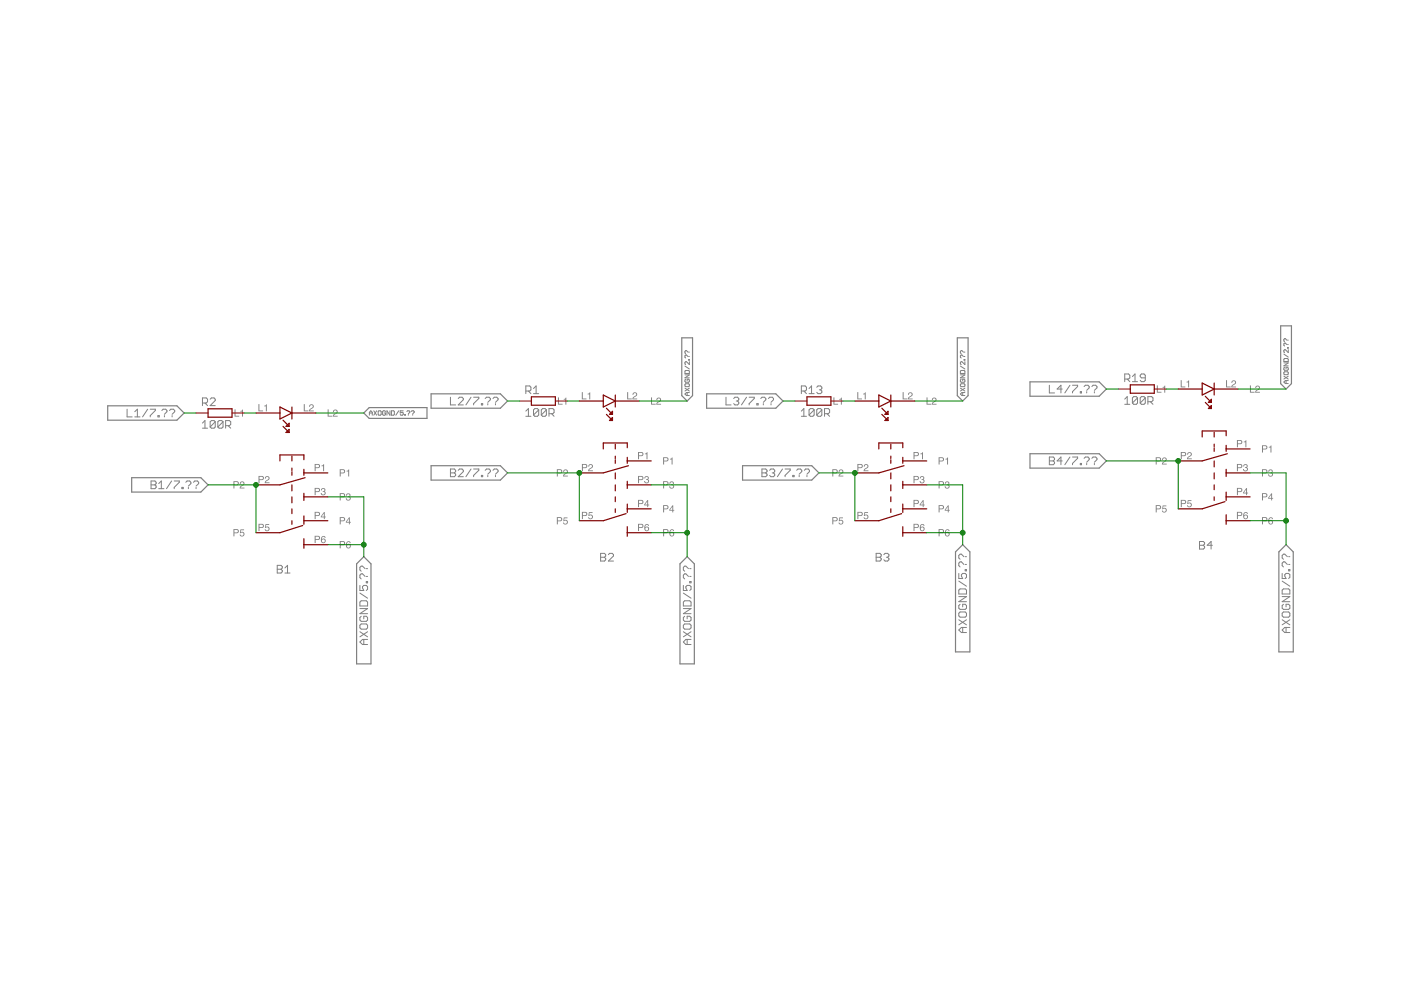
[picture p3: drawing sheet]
<svg xmlns="http://www.w3.org/2000/svg" width="297mm" height="210mm" viewBox="0 0 297 210" stroke-linecap="round" stroke-linejoin="round" font-family="sans-serif">
<g fill="none" stroke="#808080" stroke-width=".21">
<path d="M42.9 89.7l.6-.5v1.6M42.9 90.8h1.1M45.6 89.4v1.1l-.2 .3h-.6l-.2-.3M45.6 89.4l-.2-.2h-.6l-.2 .2v1.1M45.6 89.4l-1 1.1M47.3 89.4v1.1l-.3 .3h-.5l-.3-.3M47.3 89.4l-.3-.2h-.5l-.3 .2v1.1M47.3 89.4l-1.1 1.1M47.8 90.3h.8l.3-.3v-.6l-.3-.2h-.8v1.6M48.4 90.3l.5 .5M111.5 88.3h1.1M111.5 87.2l.5-.6v1.7"/>
<path d="M114.2 86.9v1.1l-.3 .3h-.5l-.3-.3M114.2 86.9l-.3-.3h-.5l-.3 .3v1.1M114.2 86.9l-1.1 1.1M115.8 86.9v1.1l-.2 .3h-.6l-.2-.3M115.8 86.9l-.2-.3h-.6l-.2 .3v1.1M115.8 86.9l-1 1.1M116.4 87.7h.8l.3-.3v-.5l-.3-.3h-.8v1.7M116.9 87.7l.6 .6M169.9 87.2l.5-.6v1.7M169.9 88.3h1.1M172.6 86.9v1.1l-.3 .3h-.5l-.3-.3M172.6 86.9l-.3-.3h-.5l-.3 .3v1.1"/>
<path d="M172.6 86.9l-1.1 1.1M174.2 86.9v1.1l-.2 .3h-.6l-.2-.3M174.2 86.9l-.2-.3h-.6l-.2 .3v1.1M174.2 86.9l-1 1.1M174.8 87.7h.8l.3-.3v-.5l-.3-.3h-.8v1.7M175.3 87.7l.6 .6M238.5 84.6l.5-.5v1.6M238.5 85.7h1M241.2 84.4v1l-.3 .3h-.5l-.3-.3M241.2 84.4l-.3-.3h-.5l-.3 .3v1M241.2 84.4l-1.1 1M242.8 84.4v1l-.3 .3h-.5l-.3-.3"/>
<path d="M242.8 84.4l-.3-.3h-.5l-.3 .3v1M242.8 84.4l-1.1 1M243.4 85.2h.8l.3-.3v-.5l-.3-.3h-.8v1.6M243.9 85.2l.6 .5"/>
</g>
<g fill="#808080">
<path d="M49.7 86.8h.2v1.4h.8v.1h-1zM51 87.1l.5-.3v1.5h-.2v-1h-.3z" fill-rule="evenodd"/>
<path d="M54.8 85.7h.2v1.3h.8v.2h-1zM56 86l.6-.3v1.5h-.2v-1h-.4z" fill-rule="evenodd"/>
<path d="M69.5 86.8h.2v1.3h.8v.2h-1zM70.8 86.9a.52 .52 0 0 1 .8 .3 .52 .52 0 0 1-.5 .6l-.3 .4h.8v.1h-1l.1-.4a.59 .59 0 0 0 .6-.8l-.4-.1-.1 .4h-.2z" fill-rule="evenodd"/>
<path d="M64.4 85.7h.2v1.3h.8v.2h-1zM65.7 85.8a.52 .52 0 0 1 .8 .3 .52 .52 0 0 1-.5 .6l-.3 .3h.8v.2h-1l.2-.5a.59 .59 0 0 0 .5-.7l-.3-.1-.2 .4h-.2z" fill-rule="evenodd"/>
<path d="M49.5 102h.7a.44 .44 0 0 1 .4 .5 .44 .44 0 0 1-.4 .4h-.5v.7h-.2zM49.7 102.2v.5h.4a.27 .27 0 0 0 .3-.2 .27 .27 0 0 0-.3-.3zM51 102.2a.52 .52 0 0 1 .8 .2 .52 .52 0 0 1-.5 .7l-.3 .3h.8v.2h-1l.2-.5a.59 .59 0 0 0 .6-.8h-.4l-.2 .3h-.2z" fill-rule="evenodd"/>
<path d="M54.8 100.9h.7a.44 .44 0 0 1 .5 .5 .44 .44 0 0 1-.5 .4h-.5v.6h-.2zM55 101.1v.5h.4a.27 .27 0 0 0 .3-.2 .27 .27 0 0 0-.3-.3zM56.3 101a.52 .52 0 0 1 .8 .3 .52 .52 0 0 1-.5 .7l-.3 .3h.8v.1h-1l.2-.4a.59 .59 0 0 0 .6-.8h-.4l-.2 .3h-.1z" fill-rule="evenodd"/>
<path d="M72 104.6h.7a.44 .44 0 0 1 .5 .4 .44 .44 0 0 1-.5 .5h-.5v.6h-.2zM72.2 104.7v.6h.4a.27 .27 0 0 0 .4-.3 .27 .27 0 0 0-.4-.3zM73.5 104.7a.43 .43 0 0 1 .7 0 .43 .43 0 0 1-.1 .6 .5 .5 0 0 1-.1 .9 .5 .5 0 0 1-.7-.6h.2a.32 .32 0 0 0 .5 .4 .3 .3 0 0 0 0-.6h-.3l.1-.2a.25 .25 0 0 0 .3-.1 .25 .25 0 0 0-.2-.3l-.5 .3z" fill-rule="evenodd"/>
<path d="M66.7 103.4h.7a.44 .44 0 0 1 .5 .5 .44 .44 0 0 1-.5 .4h-.5v.7h-.2zM66.9 103.6v.6h.4a.27 .27 0 0 0 .3-.3 .27 .27 0 0 0-.3-.3zM68.2 103.6a.43 .43 0 0 1 .7-.1 .43 .43 0 0 1-.1 .7 .5 .5 0 0 1-.1 .9 .5 .5 0 0 1-.7-.6h.2a.3 .3 0 0 0 .4 .3 .3 .3 0 0 0 0-.5h-.2l.1-.2a.25 .25 0 0 0 .3-.2 .25 .25 0 0 0-.3-.2l-.5 .3z" fill-rule="evenodd"/>
<path d="M49.5 112.2h.7a.44 .44 0 0 1 .4 .4 .44 .44 0 0 1-.4 .5h-.5v.6h-.2zM49.7 112.4v.5h.4a.27 .27 0 0 0 .3-.3 .27 .27 0 0 0-.3-.2zM51 112.2h.8v.2h-.7v.4a.52 .52 0 0 1 .7 .3 .52 .52 0 0 1-.4 .7 .52 .52 0 0 1-.6-.5h.2a.33 .33 0 0 0 .5 .2 .33 .33 0 0 0 0-.5 .33 .33 0 0 0-.5 .1h-.1z" fill-rule="evenodd"/>
<path d="M54.8 111.1h.7a.44 .44 0 0 1 .5 .4 .44 .44 0 0 1-.5 .4h-.5v.7h-.2zM55 111.2v.6h.4a.27 .27 0 0 0 .3-.3 .27 .27 0 0 0-.3-.3zM56.3 111.1h.8v.2h-.7v.4a.52 .52 0 0 1 .7 .3 .52 .52 0 0 1-.3 .7 .52 .52 0 0 1-.7-.5h.2a.33 .33 0 0 0 .5 .2 .33 .33 0 0 0 0-.5 .33 .33 0 0 0-.5 0h-.1z" fill-rule="evenodd"/>
<path d="M72 114.7h.7a.44 .44 0 0 1 .5 .5 .44 .44 0 0 1-.5 .4h-.5v.7h-.2zM72.2 114.9v.5h.4a.27 .27 0 0 0 .4-.2 .27 .27 0 0 0-.4-.3zM73.5 114.9l.6-.1 .2 .3-.5-.1-.3 .5a.51 .51 0 0 1 .8 .1 .51 .51 0 0 1-.3 .8 .51 .51 0 0 1-.6-.6zM73.6 115.8a.32 .32 0 0 0 .6 0 .32 .32 0 0 0-.6 0z" fill-rule="evenodd"/>
<path d="M66.7 113.6h.7a.44 .44 0 0 1 .5 .4 .44 .44 0 0 1-.5 .5h-.5v.6h-.2zM66.9 113.8v.5h.4a.27 .27 0 0 0 .3-.3 .27 .27 0 0 0-.3-.2zM68.2 113.8l.6-.1 .2 .3-.6-.2-.2 .6a.51 .51 0 0 1 .8 .1 .51 .51 0 0 1-.4 .8 .51 .51 0 0 1-.5-.6zM68.3 114.7a.32 .32 0 0 0 .6 0 .32 .32 0 0 0-.6 0z" fill-rule="evenodd"/>
</g>
<path d="M58.8 119.9h.8l.3 .2v.3l-.3 .3 .3 .3v.2l-.3 .3h-.8zM58.8 120.7h.8M60.4 121.5h1.1M60.4 120.4l.6-.5v1.6" fill="none" stroke="#808080" stroke-width=".21"/>
<g fill="#808080">
<path d="M72 109.6h.7a.44 .44 0 0 1 .5 .5 .44 .44 0 0 1-.5 .4h-.5v.7h-.2zM72.2 109.8v.6h.4a.27 .27 0 0 0 .4-.3 .27 .27 0 0 0-.4-.3zM74 110l-.5 .6h.5zM74 109.7h.2v.9h.2v.2h-.2v.4h-.2v-.4h-.7z" fill-rule="evenodd"/>
<path d="M66.7 108.5h.7a.44 .44 0 0 1 .5 .5 .44 .44 0 0 1-.5 .4h-.5v.7h-.2zM66.9 108.7v.5h.4a.27 .27 0 0 0 .3-.2 .27 .27 0 0 0-.3-.3zM68.7 108.9l-.5 .6h.5zM68.7 108.6h.2v.9h.2v.2h-.2v.4h-.2v-.4h-.7z" fill-rule="evenodd"/>
<path d="M72 99.5h.7a.44 .44 0 0 1 .5 .4 .44 .44 0 0 1-.5 .5h-.5v.6h-.2zM72.2 99.7v.5h.4a.27 .27 0 0 0 .4-.3 .27 .27 0 0 0-.4-.2zM73.5 99.8l.5-.3v1.5h-.2v-1h-.3z" fill-rule="evenodd"/>
<path d="M66.7 98.4h.7a.44 .44 0 0 1 .5 .4 .44 .44 0 0 1-.5 .5h-.5v.6h-.2zM66.9 98.6v.5h.4a.27 .27 0 0 0 .3-.3 .27 .27 0 0 0-.3-.2zM68.2 98.7l.5-.3v1.5h-.2v-1.1h-.3z" fill-rule="evenodd"/>
<path d="M118.3 84.3h.2v1.3h.8v.2h-1zM119.5 84.6l.6-.3v1.5h-.2v-1.1h-.4z" fill-rule="evenodd"/>
<path d="M123.4 83.1h.2v1.4h.7v.2h-.9zM124.6 83.5l.5-.3v1.5h-.2v-1.1h-.3z" fill-rule="evenodd"/>
<path d="M138 84.3h.2v1.3h.8v.2h-1zM139.3 84.4a.52 .52 0 0 1 .9 .2 .52 .52 0 0 1-.6 .7l-.3 .3h.9v.2h-1.1l.2-.5a.59 .59 0 0 0 .6-.8h-.4l-.1 .3h-.2z" fill-rule="evenodd"/>
<path d="M133 83.1h.2v1.4h.8v.2h-1zM134.3 83.3a.52 .52 0 0 1 .8 .2 .52 .52 0 0 1-.5 .7l-.3 .3h.8v.2h-1l.1-.5a.59 .59 0 0 0 .6-.8h-.4l-.1 .3h-.2z" fill-rule="evenodd"/>
<path d="M118.1 99.5h.6a.44 .44 0 0 1 .5 .4 .44 .44 0 0 1-.5 .5h-.4v.6h-.2zM118.3 99.7v.5h.4a.27 .27 0 0 0 .3-.3 .27 .27 0 0 0-.3-.2zM119.6 99.6a.52 .52 0 0 1 .8 .3 .52 .52 0 0 1-.5 .6l-.3 .3h.8v.2h-1l.2-.4a.59 .59 0 0 0 .5-.8l-.4-.1-.1 .4h-.2z" fill-rule="evenodd"/>
<path d="M123.4 98.4h.7a.44 .44 0 0 1 .4 .4 .44 .44 0 0 1-.4 .5h-.5v.6h-.2zM123.6 98.6v.5h.4a.27 .27 0 0 0 .3-.3 .27 .27 0 0 0-.3-.2zM124.9 98.5a.52 .52 0 0 1 .8 .2 .52 .52 0 0 1-.5 .7l-.3 .3h.8v.2h-1l.2-.5a.59 .59 0 0 0 .5-.7l-.3-.1-.2 .3h-.2z" fill-rule="evenodd"/>
<path d="M140.6 102h.7a.44 .44 0 0 1 .4 .5 .44 .44 0 0 1-.4 .4h-.5v.7h-.2zM140.8 102.2v.5h.4a.27 .27 0 0 0 .3-.2 .27 .27 0 0 0-.3-.3zM142.1 102.2a.43 .43 0 0 1 .6-.1 .43 .43 0 0 1 0 .7 .5 .5 0 0 1-.1 .8 .5 .5 0 0 1-.7-.5h.2a.3 .3 0 0 0 .4 .3 .3 .3 0 0 0 0-.5h-.2v-.2a.25 .25 0 0 0 .4-.2 .25 .25 0 0 0-.3-.3l-.5 .4z" fill-rule="evenodd"/>
<path d="M135.3 100.9h.7a.44 .44 0 0 1 .4 .5 .44 .44 0 0 1-.4 .4h-.5v.6h-.2zM135.5 101.1v.5h.4a.27 .27 0 0 0 .3-.2 .27 .27 0 0 0-.3-.3zM136.8 101a.43 .43 0 0 1 .6 0 .43 .43 0 0 1 0 .7 .5 .5 0 0 1-.1 .8 .5 .5 0 0 1-.7-.5h.2a.3 .3 0 0 0 .4 .3 .3 .3 0 0 0 0-.5h-.2v-.2a.25 .25 0 0 0 .4-.2 .25 .25 0 0 0-.3-.3l-.5 .3z" fill-rule="evenodd"/>
<path d="M118.1 109.6h.6a.44 .44 0 0 1 .5 .5 .44 .44 0 0 1-.5 .4h-.4v.7h-.2zM118.3 109.8v.6h.4a.27 .27 0 0 0 .3-.3 .27 .27 0 0 0-.3-.3zM119.5 109.7h.8v.2h-.6l-.1 .4a.52 .52 0 0 1 .8 .2 .52 .52 0 0 1-.4 .7 .52 .52 0 0 1-.6-.4h.2a.33 .33 0 0 0 .5 .2 .33 .33 0 0 0 0-.6 .33 .33 0 0 0-.5 .1h-.2z" fill-rule="evenodd"/>
<path d="M123.4 108.5h.7a.44 .44 0 0 1 .4 .5 .44 .44 0 0 1-.4 .4h-.5v.7h-.2zM123.6 108.7v.5h.4a.27 .27 0 0 0 .3-.2 .27 .27 0 0 0-.3-.3zM124.9 108.6h.7v.2h-.6l-.1 .4a.52 .52 0 0 1 .8 .2 .52 .52 0 0 1-.4 .7 .52 .52 0 0 1-.6-.4h.2a.33 .33 0 0 0 .5 .1 .33 .33 0 0 0 0-.5 .33 .33 0 0 0-.5 .1h-.2z" fill-rule="evenodd"/>
<path d="M140.6 112.2h.7a.44 .44 0 0 1 .4 .4 .44 .44 0 0 1-.4 .5h-.5v.6h-.2zM140.8 112.4v.5h.4a.27 .27 0 0 0 .3-.3 .27 .27 0 0 0-.3-.2zM142.1 112.4l.6-.2 .2 .4-.6-.2-.2 .5a.51 .51 0 0 1 .8 .2 .51 .51 0 0 1-.4 .7 .51 .51 0 0 1-.6-.5zM142.1 113.2a.35 .35 0 0 0 .7 0 .35 .35 0 0 0-.7 0z" fill-rule="evenodd"/>
<path d="M135.3 111.1h.7a.44 .44 0 0 1 .4 .4 .44 .44 0 0 1-.4 .4h-.5v.7h-.2zM135.5 111.2v.6h.4a.27 .27 0 0 0 .3-.3 .27 .27 0 0 0-.3-.3zM136.8 111.3l.6-.2 .2 .4-.6-.2-.2 .5a.51 .51 0 0 1 .8 .2 .51 .51 0 0 1-.4 .7 .51 .51 0 0 1-.6-.5zM136.8 112.1a.35 .35 0 0 0 .7 0 .35 .35 0 0 0-.7 0z" fill-rule="evenodd"/>
</g>
<path d="M127.3 117.3h.9l.2 .3v.3l-.2 .3 .2 .2v.3l-.2 .3h-.9zM127.3 118.2h.9M129 117.6l.2-.3h.6l.3 .3v.3l-1.1 1.1h1.1" fill="none" stroke="#808080" stroke-width=".21"/>
<g fill="#808080">
<path d="M140.6 107.1h.7a.44 .44 0 0 1 .4 .4 .44 .44 0 0 1-.4 .5h-.5v.6h-.2zM140.8 107.3v.5h.4a.27 .27 0 0 0 .3-.3 .27 .27 0 0 0-.3-.2zM142.5 107.4l-.4 .7h.4zM142.6 107.1h.1v1h.3v.2h-.3v.3h-.2v-.3h-.6z" fill-rule="evenodd"/>
<path d="M135.3 106h.7a.44 .44 0 0 1 .4 .4 .44 .44 0 0 1-.4 .5h-.5v.6h-.2zM135.5 106.2v.5h.4a.27 .27 0 0 0 .3-.3 .27 .27 0 0 0-.3-.2zM137.2 106.3l-.5 .7h.5zM137.3 106h.1v1h.2v.2h-.2v.3h-.2v-.3h-.6z" fill-rule="evenodd"/>
<path d="M140.6 97h.7a.44 .44 0 0 1 .4 .4 .44 .44 0 0 1-.4 .4h-.5v.7h-.2zM140.8 97.1v.6h.4a.27 .27 0 0 0 .3-.3 .27 .27 0 0 0-.3-.3zM142 97.3l.6-.3v1.5h-.2v-1.1h-.4z" fill-rule="evenodd"/>
<path d="M135.3 95.8h.7a.44 .44 0 0 1 .4 .5 .44 .44 0 0 1-.4 .4h-.5v.7h-.2zM135.5 96v.5h.4a.27 .27 0 0 0 .3-.2 .27 .27 0 0 0-.3-.3zM136.7 96.2l.6-.3v1.5h-.2v-1.1h-.4z" fill-rule="evenodd"/>
<path d="M176.7 84.3h.2v1.3h.8v.2h-1zM177.9 84.6l.6-.3v1.5h-.2v-1.1h-.4z" fill-rule="evenodd"/>
<path d="M181.8 83.1h.2v1.4h.7v.2h-.9zM183 83.5l.5-.3v1.5h-.2v-1.1h-.3z" fill-rule="evenodd"/>
<path d="M196.4 84.3h.3v1.3h.7v.2h-1zM197.7 84.4a.52 .52 0 0 1 .9 .2 .52 .52 0 0 1-.6 .7l-.3 .3h.9v.2h-1.1l.2-.5a.59 .59 0 0 0 .6-.8h-.4l-.1 .3h-.2z" fill-rule="evenodd"/>
<path d="M191.4 83.1h.2v1.4h.8v.2h-1zM192.7 83.3a.52 .52 0 0 1 .8 .2 .52 .52 0 0 1-.5 .7l-.3 .3h.8v.2h-1l.2-.5a.59 .59 0 0 0 .5-.8h-.4l-.1 .3h-.2z" fill-rule="evenodd"/>
<path d="M176.5 99.5h.7a.44 .44 0 0 1 .4 .4 .44 .44 0 0 1-.4 .5h-.5v.6h-.2zM176.7 99.7v.5h.4a.27 .27 0 0 0 .3-.3 .27 .27 0 0 0-.3-.2zM178 99.6a.52 .52 0 0 1 .8 .3 .52 .52 0 0 1-.5 .6l-.3 .3h.8v.2h-1l.2-.4a.59 .59 0 0 0 .5-.8l-.3-.1-.2 .4h-.2z" fill-rule="evenodd"/>
<path d="M181.8 98.4h.7a.44 .44 0 0 1 .4 .4 .44 .44 0 0 1-.4 .5h-.5v.6h-.2zM182 98.6v.5h.4a.27 .27 0 0 0 .3-.3 .27 .27 0 0 0-.3-.2zM183.3 98.5a.52 .52 0 0 1 .8 .2 .52 .52 0 0 1-.5 .7l-.3 .3h.8v.2h-1l.2-.5a.59 .59 0 0 0 .5-.7l-.3-.1-.2 .3h-.2z" fill-rule="evenodd"/>
<path d="M199 102h.7a.44 .44 0 0 1 .4 .5 .44 .44 0 0 1-.4 .4h-.5v.7h-.2zM199.2 102.2v.5h.4a.27 .27 0 0 0 .3-.2 .27 .27 0 0 0-.3-.3zM200.5 102.2a.43 .43 0 0 1 .6-.1 .43 .43 0 0 1 0 .7 .5 .5 0 0 1-.1 .8 .5 .5 0 0 1-.7-.5h.2a.3 .3 0 0 0 .4 .3 .3 .3 0 0 0 0-.5h-.2l.1-.2a.25 .25 0 0 0 .3-.2 .25 .25 0 0 0-.3-.3l-.5 .4z" fill-rule="evenodd"/>
<path d="M193.7 100.9h.7a.44 .44 0 0 1 .4 .5 .44 .44 0 0 1-.4 .4h-.5v.6h-.2zM193.9 101.1v.5h.4a.27 .27 0 0 0 .3-.2 .27 .27 0 0 0-.3-.3zM195.2 101a.43 .43 0 0 1 .6 0 .43 .43 0 0 1 0 .7 .5 .5 0 0 1-.1 .8 .5 .5 0 0 1-.7-.5h.2a.3 .3 0 0 0 .4 .3 .3 .3 0 0 0 0-.5h-.2v-.2a.25 .25 0 0 0 .4-.2 .25 .25 0 0 0-.3-.3l-.5 .3z" fill-rule="evenodd"/>
<path d="M176.5 109.6h.7a.44 .44 0 0 1 .4 .5 .44 .44 0 0 1-.4 .4h-.5v.7h-.2zM176.7 109.8v.6h.4a.27 .27 0 0 0 .3-.3 .27 .27 0 0 0-.3-.3zM177.9 109.7h.8v.2h-.6l-.1 .4a.52 .52 0 0 1 .8 .2 .52 .52 0 0 1-.4 .7 .52 .52 0 0 1-.6-.4h.2a.33 .33 0 0 0 .5 .2 .33 .33 0 0 0 0-.6 .33 .33 0 0 0-.5 .1h-.2z" fill-rule="evenodd"/>
<path d="M181.8 108.5h.7a.44 .44 0 0 1 .4 .5 .44 .44 0 0 1-.4 .4h-.5v.7h-.2zM182 108.7v.5h.4a.27 .27 0 0 0 .3-.2 .27 .27 0 0 0-.3-.3zM183.3 108.6h.7v.2h-.6l-.1 .4a.52 .52 0 0 1 .8 .2 .52 .52 0 0 1-.4 .7 .52 .52 0 0 1-.6-.4h.2a.33 .33 0 0 0 .5 .1 .33 .33 0 0 0 0-.5 .33 .33 0 0 0-.5 .1h-.1z" fill-rule="evenodd"/>
<path d="M199 112.2h.7a.44 .44 0 0 1 .4 .4 .44 .44 0 0 1-.4 .5h-.5v.6h-.2zM199.2 112.4v.5h.4a.27 .27 0 0 0 .3-.3 .27 .27 0 0 0-.3-.2zM200.5 112.4l.6-.2 .2 .4-.6-.2-.2 .5a.51 .51 0 0 1 .8 .2 .51 .51 0 0 1-.4 .7 .51 .51 0 0 1-.6-.5zM200.5 113.2a.35 .35 0 0 0 .7 0 .35 .35 0 0 0-.7 0z" fill-rule="evenodd"/>
<path d="M193.7 111.1h.7a.44 .44 0 0 1 .4 .4 .44 .44 0 0 1-.4 .4h-.5v.7h-.2zM193.9 111.2v.6h.4a.27 .27 0 0 0 .3-.3 .27 .27 0 0 0-.3-.3zM195.2 111.3l.6-.2 .2 .4-.6-.2-.2 .5a.51 .51 0 0 1 .8 .2 .51 .51 0 0 1-.4 .7 .51 .51 0 0 1-.6-.5zM195.2 112.1a.35 .35 0 0 0 .7 0 .35 .35 0 0 0-.7 0z" fill-rule="evenodd"/>
</g>
<path d="M185.8 117.3h.8l.2 .3v.3l-.2 .3 .2 .2v.3l-.2 .3h-.8zM185.8 118.2h.8M187.4 117.6l.3-.3h.5l.3 .3v.3l-.3 .3M187.9 118.2h.3M188.2 118.2l.3 .2v.3l-.3 .3h-.5l-.3-.3" fill="none" stroke="#808080" stroke-width=".21"/>
<g fill="#808080">
<path d="M199 107.1h.7a.44 .44 0 0 1 .4 .4 .44 .44 0 0 1-.4 .5h-.5v.6h-.2zM199.2 107.3v.5h.4a.27 .27 0 0 0 .3-.3 .27 .27 0 0 0-.3-.2zM201 107.4l-.5 .7h.5zM201 107.1h.1v1h.3v.2h-.3v.3h-.1v-.3h-.7z" fill-rule="evenodd"/>
<path d="M193.7 106h.7a.44 .44 0 0 1 .4 .4 .44 .44 0 0 1-.4 .5h-.5v.6h-.2zM193.9 106.2v.5h.4a.27 .27 0 0 0 .3-.3 .27 .27 0 0 0-.3-.2zM195.6 106.3l-.4 .7h.4zM195.7 106h.1v1h.2v.2h-.2v.3h-.2v-.3h-.6z" fill-rule="evenodd"/>
<path d="M199 97h.7a.44 .44 0 0 1 .4 .4 .44 .44 0 0 1-.4 .4h-.5v.7h-.2zM199.2 97.1v.6h.4a.27 .27 0 0 0 .3-.3 .27 .27 0 0 0-.3-.3zM200.4 97.3l.6-.3v1.5h-.2v-1.1h-.4z" fill-rule="evenodd"/>
<path d="M193.7 95.8h.7a.44 .44 0 0 1 .4 .5 .44 .44 0 0 1-.4 .4h-.5v.7h-.2zM193.9 96v.5h.4a.27 .27 0 0 0 .3-.2 .27 .27 0 0 0-.3-.3zM195.1 96.2l.6-.3v1.5h-.2v-1.1h-.4z" fill-rule="evenodd"/>
<path d="M245.3 81.7h.2v1.4h.8v.2h-1zM246.5 82.1l.6-.3v1.5h-.2v-1.1h-.4z" fill-rule="evenodd"/>
<path d="M250.3 80.6h.2v1.4h.8v.1h-1zM251.6 80.9l.5-.3v1.5h-.2v-1h-.3z" fill-rule="evenodd"/>
<path d="M265 81.7h.2v1.4h.8v.2h-1zM266.3 81.9a.52 .52 0 0 1 .8 .2 .52 .52 0 0 1-.5 .7l-.3 .3h.8v.2h-1l.2-.5a.59 .59 0 0 0 .5-.8h-.3l-.2 .3h-.2z" fill-rule="evenodd"/>
<path d="M259.9 80.6h.3v1.4h.7v.1h-1zM261.2 80.7a.52 .52 0 0 1 .9 .3 .52 .52 0 0 1-.6 .7l-.3 .3h.9v.1h-1.1l.2-.4a.59 .59 0 0 0 .6-.8l-.4-.1-.1 .4h-.2z" fill-rule="evenodd"/>
<path d="M245 97h.7a.44 .44 0 0 1 .5 .4 .44 .44 0 0 1-.5 .4h-.5v.7h-.2zM245.2 97.1v.6h.5a.27 .27 0 0 0 .3-.3 .27 .27 0 0 0-.3-.3zM246.6 97.1a.52 .52 0 0 1 .8 .2 .52 .52 0 0 1-.6 .7l-.2 .3h.8v.2h-1.1l.2-.5a.59 .59 0 0 0 .6-.8h-.4l-.1 .3h-.2z" fill-rule="evenodd"/>
<path d="M250.4 95.8h.6a.44 .44 0 0 1 .5 .5 .44 .44 0 0 1-.5 .4h-.4v.7h-.2zM250.6 96v.5h.4a.27 .27 0 0 0 .3-.2 .27 .27 0 0 0-.3-.3zM251.9 96a.52 .52 0 0 1 .8 .2 .52 .52 0 0 1-.5 .7l-.3 .3h.8v.2h-1l.1-.5a.59 .59 0 0 0 .6-.8h-.4l-.1 .3h-.2z" fill-rule="evenodd"/>
<path d="M267.6 99.5h.7a.44 .44 0 0 1 .4 .4 .44 .44 0 0 1-.4 .5h-.5v.6h-.2zM267.8 99.7v.5h.4a.27 .27 0 0 0 .3-.3 .27 .27 0 0 0-.3-.2zM269.1 99.6a.43 .43 0 0 1 .6 0 .43 .43 0 0 1 0 .6 .5 .5 0 0 1-.1 .9 .5 .5 0 0 1-.7-.5h.2a.3 .3 0 0 0 .4 .3 .3 .3 0 0 0 0-.6h-.2v-.1a.25 .25 0 0 0 .4-.2 .25 .25 0 0 0-.3-.3l-.5 .3z" fill-rule="evenodd"/>
<path d="M262.3 98.4h.6a.44 .44 0 0 1 .5 .4 .44 .44 0 0 1-.5 .5h-.4v.6h-.2zM262.5 98.6v.5h.4a.27 .27 0 0 0 .3-.3 .27 .27 0 0 0-.3-.2zM263.7 98.5a.43 .43 0 0 1 .7 0 .43 .43 0 0 1-.1 .6 .5 .5 0 0 1-.1 .9 .5 .5 0 0 1-.7-.6h.2a.32 .32 0 0 0 .5 .4 .3 .3 0 0 0 0-.6h-.2v-.1a.25 .25 0 0 0 .3-.2 .25 .25 0 0 0-.2-.3l-.5 .3z" fill-rule="evenodd"/>
<path d="M245 107.1h.7a.44 .44 0 0 1 .5 .4 .44 .44 0 0 1-.5 .5h-.5v.6h-.2zM245.2 107.3v.5h.5a.27 .27 0 0 0 .3-.3 .27 .27 0 0 0-.3-.2zM246.5 107.2h.8v.2h-.6l-.1 .4a.52 .52 0 0 1 .7 .2 .52 .52 0 0 1-.3 .7 .52 .52 0 0 1-.7-.4h.2a.33 .33 0 0 0 .5 .1 .33 .33 0 0 0 .1-.5 .33 .33 0 0 0-.5 .1h-.2z" fill-rule="evenodd"/>
<path d="M250.4 106h.6a.44 .44 0 0 1 .5 .4 .44 .44 0 0 1-.5 .5h-.4v.6h-.2zM250.6 106.2v.5h.4a.27 .27 0 0 0 .3-.3 .27 .27 0 0 0-.3-.2zM251.8 106.1h.8v.1h-.6l-.1 .4a.52 .52 0 0 1 .8 .3 .52 .52 0 0 1-.4 .7 .52 .52 0 0 1-.6-.5h.2a.33 .33 0 0 0 .4 .2 .33 .33 0 0 0 .1-.5 .33 .33 0 0 0-.5 .1h-.2z" fill-rule="evenodd"/>
<path d="M267.6 109.6h.7a.44 .44 0 0 1 .4 .5 .44 .44 0 0 1-.4 .4h-.5v.7h-.2zM267.8 109.8v.6h.4a.27 .27 0 0 0 .3-.3 .27 .27 0 0 0-.3-.3zM269.1 109.8l.5-.1 .3 .4-.6-.2-.2 .5a.51 .51 0 0 1 .8 .2 .51 .51 0 0 1-.4 .7 .51 .51 0 0 1-.6-.6zM269.1 110.7a.35 .35 0 0 0 .7 0 .35 .35 0 0 0-.7 0z" fill-rule="evenodd"/>
<path d="M262.3 108.5h.6a.44 .44 0 0 1 .5 .5 .44 .44 0 0 1-.5 .4h-.4v.7h-.2zM262.5 108.7v.5h.4a.27 .27 0 0 0 .3-.2 .27 .27 0 0 0-.3-.3zM263.8 108.7l.5-.1 .3 .4-.6-.2-.2 .5a.51 .51 0 0 1 .8 .2 .51 .51 0 0 1-.4 .7 .51 .51 0 0 1-.6-.6zM263.8 109.6a.32 .32 0 0 0 .6 0 .32 .32 0 0 0-.6 0z" fill-rule="evenodd"/>
</g>
<path d="M254.3 114.8h.8l.3 .3v.2l-.3 .3 .3 .3v.3l-.3 .2h-.8zM254.3 115.6h.8M257 115.6h-1.1l.9-.8v1.6" fill="none" stroke="#808080" stroke-width=".21"/>
<g fill="#808080">
<path d="M267.6 104.6h.7a.44 .44 0 0 1 .4 .4 .44 .44 0 0 1-.4 .5h-.5v.6h-.2zM267.8 104.7v.6h.4a.27 .27 0 0 0 .3-.3 .27 .27 0 0 0-.3-.3zM269.5 104.9l-.5 .7h.5zM269.6 104.6h.1v1h.2v.1h-.2v.4h-.2v-.4h-.6z" fill-rule="evenodd"/>
<path d="M262.3 103.4h.6a.44 .44 0 0 1 .5 .5 .44 .44 0 0 1-.5 .4h-.4v.7h-.2zM262.5 103.6v.6h.4a.27 .27 0 0 0 .3-.3 .27 .27 0 0 0-.3-.3zM264.2 103.8l-.5 .7h.5zM264.2 103.5h.2v1h.2v.1h-.2v.4h-.2v-.4h-.7z" fill-rule="evenodd"/>
<path d="M267.6 94.4h.7a.44 .44 0 0 1 .4 .5 .44 .44 0 0 1-.4 .4h-.5v.6h-.2zM267.8 94.6v.5h.4a.27 .27 0 0 0 .3-.2 .27 .27 0 0 0-.3-.3zM269 94.7l.6-.2v1.4h-.2v-1h-.4z" fill-rule="evenodd"/>
<path d="M262.3 93.3h.6a.44 .44 0 0 1 .5 .4 .44 .44 0 0 1-.5 .5h-.4v.6h-.2zM262.5 93.5v.5h.4a.27 .27 0 0 0 .3-.3 .27 .27 0 0 0-.3-.2zM263.7 93.6l.6-.3v1.5h-.2v-1h-.4z" fill-rule="evenodd"/>
</g>
<g fill="none" stroke="#808080" stroke-width=".21">
<path d="M145.2 79.5h1l-1 .6h1M145.2 77.6l1 .6M145.4 78.5h.6l.2 .2v.5h-1v-.5zM145.9 74.7l-.5-.4-.2 .2 .2 .5M145.9 75.6l-.5-.3-.2 .1 .2 .5M146 76.2l.2 .2zM146 75.6h.2M146 74.7h.2M146.2 76.7v.6l-.7-.6-.3 .1 .2 .5M203.6 79.5h1l-1 .6h1M203.6 78.7l.2-.2h.6l.2 .2v.5h-1zM203.6 77.6l1 .6"/>
<path d="M204.3 75.6l-.5-.3-.2 .1v.4l.2 .1M204.3 74.7l-.5-.4-.2 .2v.3l.2 .2M204.4 76.2h.2v.2h-.2zM204.4 75.6h.2M204.4 74.7h.2M204.6 76.7v.6l-.8-.6-.2 .1v.4l.2 .1M240.1 79.8l.5-.5v1.6M272.2 79.8l.9 .6M272.2 76.9h.9l-.9 .7h.9M272.2 75.1l.9 .6M272.4 77.9l-.2 .1 .2 .5h.6l.1-.1-.1-.5h-.3v.3M272.4 76h.6l.1 .6h-.9z"/>
<path d="M272.4 78.8h.6l.1 .5-.1 .1h-.6l-.2-.1zM272.8 72.1l-.4-.3-.2 .2 .2 .4M272.8 73l-.4-.3-.2 .2 .2 .5M273 73.7l.1 .1zM273 73h.1M273 72.1h.1M273.1 79.8l-.9 .6M273.1 74.1v.7l-.6-.7-.3 .2 .2 .5M26.9 86.8v1.6h1.1M28.6 88.4h1.1M28.6 87.3l.5-.5v1.6M31.3 86.8l-1.1 1.6"/>
<path d="M31.9 86.8h1v.2l-1 1.1v.3M33.5 88.1h.3v.3h-.3zM34.3 87l.3-.2h.5l.3 .2v.3l-.5 .5M34.9 88.1v.3M35.9 87l.3-.2h.6l.2 .2v.3l-.5 .5M36.5 88.1v.3M42.9 85.4h.8l.3-.2v-.6l-.3-.2h-.8v1.6M43.5 85.4l.5 .6M44.6 84.6l.2-.2h.6l.2 .2v.3l-1 1.1h1M78.3 88v-.6l.3-.3 .3 .3v.6M78.3 87.6h.6M79.2 87.1l.7 .9"/>
<path d="M79.9 87.1l-.7 .9M80.3 87.1l.5 .1v.7l-.2 .1-.4-.1v-.7zM81.7 87.2l-.1-.1-.5 .1v.7l.2 .1 .4-.1v-.3h-.3M82.7 87.1v.9l-.7-.9v.9M83 87.1h.5l.1 .1v.7l-.1 .1h-.5zM84.5 87.1l-.6 .9M85.5 87.1h-.6v.5l.3-.2 .3 .2v.3l-.2 .1-.4-.1M85.8 87.9h.2v.1h-.2zM86.3 87.2l.1-.1 .5 .1-.3 .5M86.6 87.9v.1M87.2 87.2l.2-.1 .4 .1-.3 .5M87.5 87.9v.1"/>
<path d="M95.5 84.2v1.7h1.1M95.5 99.4h.8l.3 .3v.3l-.3 .3 .3 .2v.3l-.3 .3h-.8zM97.2 99.7l.2-.3h.6l.2 .3v.3l-1 1.1h1M97.2 84.5l.2-.3h.6l.2 .3v.3l-1 1.1h1M99.9 99.4l-1.1 1.7M99.9 84.2l-1.1 1.7M100.4 99.4h1.1v.3l-1.1 1.1v.3M100.4 84.2h1.1v.3l-1.1 1.1v.3M102.1 85.6h.2v.3h-.2zM102.9 99.7l.2-.3h.6l.3 .3v.3l-.6 .5M102.9 84.5l.2-.3h.6l.3 .3v.3l-.6 .5M103.4 85.6v.3"/>
<path d="M104.5 99.7l.3-.3h.5l.3 .3v.3l-.5 .5M104.5 84.5l.3-.3h.5l.3 .3v.3l-.5 .5M105.1 85.6v.3M111.5 82.9h.8l.3-.2v-.6l-.3-.3h-.8v1.7M112 82.9l.6 .6M113.1 83.5h1.1M113.1 82.4l.6-.6v1.7M145.2 82.3l1 .6M145.4 80.4l-.2 .2 .2 .4h.6l.2-.1-.2-.5h-.3v.3M145.4 81.4h.6l.2 .4-.2 .2h-.6l-.2-.2zM145.7 83.2v.7M146.2 83.2h-.7l-.3 .3 .3 .4h.7"/>
<path d="M146.2 82.3l-1 .6M153.9 84.2v1.7h1.1M155.6 84.5l.2-.3h.6l.2 .3v.3l-.2 .2M156.1 85h.3M156.4 85l.2 .3v.3l-.2 .3h-.6l-.2-.3M158.3 84.2l-1.1 1.7M158.8 84.2h1.1v.3l-1.1 1.1v.3M160.5 85.6h.2v.3h-.2zM161.3 84.5l.3-.3h.5l.3 .3v.3l-.6 .5M161.5 99.4h.8l.3 .3v.3l-.3 .3 .3 .2v.3l-.3 .3h-.8zM161.8 85.6v.3M162.9 84.5l.3-.3h.5l.3 .3v.3l-.5 .5"/>
<path d="M163.2 99.7l.2-.3h.6l.3 .3v.3l-.3 .3M163.5 85.6v.3M165.9 99.4l-1.1 1.7M166.5 99.4h1v.3l-1 1.1v.3M168.9 99.7l.3-.3h.5l.3 .3v.3l-.6 .5M169.9 82.9h.8l.3-.2v-.6l-.3-.3h-.8v1.7M170.4 82.9l.6 .6M170.5 99.7l.3-.3h.6l.2 .3v.3l-.5 .5M171.5 82.4l.6-.6v1.7M171.5 83.5h1.1M173.2 82.1l.2-.3h.6l.2 .3v.3l-.2 .3M173.7 82.7h.3"/>
<path d="M174 82.7l.2 .2v.3l-.2 .3h-.6l-.2-.3M203.6 81.5l.2-.1h.6l.2 .1v.3l-.2 .2h-.6l-.2-.2zM203.6 82.3l1 .6M203.8 80.4l-.2 .2v.3l.2 .1h.6l.2-.1-.2-.5h-.3v.3M204.1 83.2v.7M204.6 83.2h-.7l-.3 .3 .3 .4h.7M204.6 82.3l-1 .6M222.5 81.7v1.6h1.1M222.5 96.9h.8l.3 .3v.3l-.3 .2 .3 .3v.3l-.3 .2h-.8zM222.5 97.7h.8M225.2 82.5h-1.1l.8-.8v1.6M225.2 97.7h-1.1l.8-.8v1.6"/>
<path d="M226.8 81.7l-1 1.6M226.8 96.9l-1 1.6M227.4 81.7h1.1v.3l-1.1 1v.3M227.4 96.9h1.1v.3l-1.1 1.1v.2M229 83h.3v.3h-.3zM229 98.3h.3v.2h-.3zM229.8 82l.3-.3h.6l.2 .3v.2l-.5 .6M229.8 97.2l.3-.3h.6l.2 .3v.3l-.5 .5M230.4 83v.3M230.4 98.3v.2M231.5 82l.3-.3h.5l.3 .3v.2l-.6 .6M231.5 97.2l.3-.3h.5l.3 .3v.3l-.6 .5"/>
<path d="M232 83v.3M232 98.3v.2M238.5 80.4h.8l.2-.3v-.5l-.2-.3h-.8v1.6M239 80.4l.5 .5M240.1 80.9h1.1M242.8 80.1h-.8l-.3-.3v-.2l.3-.3h.5l.3 .3v1l-.3 .3h-.5l-.3-.3M272.7 80.7v.6M273.1 80.7h-.6l-.3 .3 .3 .3h.6M32 102h.9l.2 .3v.2l-.2 .3 .2 .3v.2l-.2 .3h-.9zM32 102.8h.9M33.7 103.6h1.1M33.7 102.5l.5-.5v1.6"/>
<path d="M36.4 102l-1.1 1.6M36.9 102h1.1v.3l-1.1 1v.3M38.6 103.3h.2v.3h-.2zM39.4 102.3l.3-.3h.5l.3 .3v.2l-.6 .6M39.9 103.3v.3M41 102.3l.3-.3h.5l.3 .3v.2l-.5 .6M41.6 103.3v.3M95.5 100.3h.8M102.1 100.8h.2v.3h-.2zM103.4 100.8v.3M105.1 100.8v.3M161.5 100.3h.8"/>
<path d="M163.7 100.3h.3M164 100.3l.3 .2v.3l-.3 .3h-.6l-.2-.3M168.1 100.8h.3v.3h-.3zM169.4 100.8v.3M171.1 100.8v.3M204.4 118l-.6-.5h-.2l-.3 .3v.5l.3 .3M204.4 119.7l-.6-.6h-.2l-.3 .3v.5l.3 .3M204.6 119.7h.3M204.6 118h.3M272.9 119.7l-.5-.6h-.3l-.3 .3v.5l.3 .3M272.9 118l-.5-.5h-.3l-.3 .3v.5l.3 .3M273.2 119.7h.3"/>
<path d="M273.2 118h.3M76.3 127.7l.3-.3h1.1l.2 .3v.8h-1.6zM76.3 133.9l1.6 1.1M76.3 124.1v1.1h.8l-.2-.5v-.3l.2-.3h.6l.2 .3v.5l-.2 .3M76.3 129h1.6l-1.6 1.1h1.6M76.3 125.8l1.6 1M76.6 130.7l-.3 .2v.6l.3 .2h1.1l.2-.2v-.6l-.2-.2h-.6v.5M76.6 132.3h1.1l.2 .3v.5l-.2 .3h-1.1l-.3-.3v-.5zM77.1 135.6v1.1M77.4 120.6l-.5-.6h-.3l-.3 .3v.5l.3 .3M77.4 122.2l-.5-.5h-.3l-.3 .2v.6l.3 .2M77.7 123.3h.2v.3h-.2z"/>
<path d="M77.7 122.2h.2M77.7 120.6h.2M77.9 135.6h-1l-.6 .5 .6 .6h1M77.9 133.9l-1.6 1.1M144.9 132.6l.3-.3h1l.3 .3v.5l-.3 .3h-1l-.3-.3zM144.9 129h1.6l-1.6 1.1h1.6M144.9 127.7l.3-.3h1l.3 .3v.8h-1.6zM144.9 124.1v1.1h.8l-.3-.5v-.3l.3-.3h.5l.3 .3v.5l-.3 .3M144.9 133.9l1.6 1.1M144.9 125.8l1.6 1M145.2 130.7l-.3 .2v.6l.3 .2h1l.3-.2v-.6l-.3-.2h-.5v.5M145.7 135.6v1.1"/>
<path d="M146 122.2l-.6-.5h-.2l-.3 .2v.6l.3 .2M146 120.6l-.6-.6h-.2l-.3 .3v.5l.3 .3M146.2 123.3h.3v.3h-.3zM146.2 122.2h.3M146.2 120.6h.3M146.5 135.6h-1.1l-.5 .5 .5 .6h1.1M146.5 133.9l-1.6 1.1M203.3 121.6v1.1h.8l-.3-.6v-.2l.3-.3h.5l.3 .3v.5l-.3 .3M203.3 131.4l1.6 1.1M203.3 125.1l.3-.2h1l.3 .2v.8h-1.6zM203.3 126.5h1.6l-1.6 1.1h1.6M203.3 123.2l1.6 1.1"/>
<path d="M203.6 128.1l-.3 .3v.5l.3 .3h1l.3-.3v-.5l-.3-.3h-.5v.6M203.6 129.8h1l.3 .2v.6l-.3 .3h-1l-.3-.3v-.6zM204.1 133v1.1M204.6 120.8h.3v.2h-.3zM204.9 133h-1.1l-.5 .6 .5 .5h1.1M204.9 131.4l-1.6 1.1M271.8 130l.3-.2h1.1l.3 .2v.6l-.3 .3h-1.1l-.3-.3zM271.8 126.5h1.7l-1.7 1.1h1.7M271.8 125.1l.3-.2h1.1l.3 .2v.8h-1.7zM271.8 121.6v1.1h.9l-.3-.6v-.2l.3-.3h.5l.3 .3v.5l-.3 .3M271.8 131.4l1.7 1.1M271.8 123.2l1.7 1.1"/>
<path d="M272.1 128.1l-.3 .3v.5l.3 .3h1.1l.3-.3v-.5l-.3-.3h-.5v.6M272.7 133v1.1M273.2 120.8h.3v.2h-.3zM273.5 133h-1.1l-.6 .6 .6 .5h1.1M273.5 131.4l-1.7 1.1"/>
</g>
<g fill="none" stroke="#808080" stroke-width=".25">
<path d="M144.5 71.6h2.3v12.3l-1.1 1.1-1.2-1.1zM203 71.6h2.3v12.3l-1.2 1.1-1.1-1.1zM271.5 69.1h2.3v12.2l-1.1 1.2-1.2-1.2zM22.8 86h14.7l1.5 1.6-1.5 1.5h-14.7zM77.1 87.6l1.2-1.2h12.2v2.3h-12.2zM91.4 98.7h14.7l1.5 1.6-1.5 1.5h-14.7zM91.4 83.5h14.7l1.5 1.5-1.5 1.6h-14.7zM149.8 83.5h14.7l1.5 1.5-1.5 1.6h-14.7zM157.4 98.7h14.7l1.5 1.6-1.5 1.5h-14.7zM218.4 81h14.6l1.6 1.5-1.6 1.5h-14.6zM218.4 96.2h14.6l1.6 1.5-1.6 1.6h-14.6zM27.9 101.3h14.7l1.5 1.5-1.5 1.5h-14.7z"/>
<path d="M77.1 118l1.6 1.5v21.3h-3.1v-21.3zM144.2 119.5l1.5-1.5 1.5 1.5v21.3h-3zM204.1 115.5l1.5 1.5v21.2h-3v-21.2zM271.1 117l1.6-1.5 1.5 1.5v21.2h-3.1z"/>
</g>
<g fill="none" stroke="#800000" stroke-width=".25">
<path d="M44.1 86.7h5.1v1.8h-5.1zM54.3 87.6h5.1M59.4 86.3l2.5 1.3-2.5 1.2zM60 89.1l1.3 1.3M60 90.4l1.3 1.3M60.6 91.7l.7-.7v.7zM61.3 89.7v.7h-.7zM61.9 86.3v2.5M61.9 96.7v1M61.9 99.3v.5M61.9 87.6h5.1M64.4 97.5v-1h-5v1.2"/>
<path d="M64.4 99.5v1.3M112.7 84.1h5.1v1.8h-5.1zM122.8 85h5.1M127.9 83.8l2.6 1.2-2.6 1.3zM128.6 86.6l1.3 1.3M128.6 87.9l1.3 1.3M129.2 89.2l.7-.7v.7zM129.9 87.2v.7h-.7zM130.5 83.8v2.5M130.5 94.2v1M130.5 96.7v.5M130.5 97.5v.7"/>
<path d="M130.5 85h5M133 94.9v-1h-5.1v1.3M133 97v1.2M133 97.7h5.1M133.2 98.7l-5.3 1.6h-5.1M171.1 84.1h5.1v1.8h-5.1zM181.3 85h5M186.3 83.8l2.6 1.2-2.6 1.3zM187 86.6l1.3 1.3M187 87.9l1.3 1.3M187.6 89.2l.7-.7v.7zM188.3 87.2v.7h-.7z"/>
<path d="M188.9 85h5.1M188.9 83.8v2.5M188.9 94.2v1M188.9 96.7v.5M188.9 97.5v.7M191.4 94.9v-1h-5.1v1.3M191.4 97.7h5.1M191.4 97v1.2M191.7 98.7l-5.4 1.6h-5M239.6 81.6h5.1v1.8h-5.1zM249.8 82.5h5.1M254.9 81.2l2.5 1.3-2.5 1.3z"/>
<path d="M255.5 84l1.3 1.3M255.5 85.3l1.3 1.3M256.2 86.6l.6-.6v.6zM256.8 84.7v.6h-.6zM257.4 81.2v2.6M257.4 91.6v1M257.4 94.2v.5M257.4 94.9v.8M257.4 97.7v1.3M257.4 82.5h5.1M260 92.4v-1h-5.1v1.2M260 94.4v1.3"/>
<path d="M260 99.5v1.5M260 95.2h5M260.2 96.2l-5.3 1.5h-5.1M61.9 100v.8M61.9 102.8v1.3M61.9 105.3v1.3M61.9 107.9v1M61.9 110.4v.8M64.2 111.4l-4.8 1.5h-5.1M64.4 105.3h5.1M64.4 115.5h5.1M64.4 104.6v1.5"/>
<path d="M64.4 109.4v1.8M64.4 114.2v2M64.4 100.3h5.1M64.4 110.4h5.1M64.7 101.3l-5.3 1.5h-5.1M130.5 100.3v1.2M130.5 102.8v1.3M130.5 105.3v1.1M130.5 107.9v.7M132.7 108.9l-4.8 1.5h-5.1M133 102.8h5.1M133 112.9h5.1"/>
<path d="M133 102v1.6M133 106.9v1.7M133 111.7v2M133 107.9h5.1M188.9 100.3v1.2M188.9 102.8v1.3M188.9 105.3v1.1M188.9 107.9v.7M191.2 108.9l-4.9 1.5h-5M191.4 102.8h5.1M191.4 112.9h5.1M191.4 107.9h5.1"/>
<path d="M191.4 102v1.6M191.4 106.9v1.7M191.4 111.7v2M257.4 100.3v1.2M257.4 102.8v1M257.4 105.3v.8M259.7 106.4l-4.8 1.5h-5.1M260 105.3h5M260 100.3h5M260 110.4h5M260 104.3v1.8M260 109.1v2.1"/>
</g>
<path d="M41.6 87.6h2.5M49.2 87.6h2.5M110.2 85h2.5M117.8 85h2.5M168.6 85h2.5M176.2 85h2.5M237.1 82.5h2.5M244.7 82.5h2.6" fill="none" stroke="#800000" stroke-width=".21"/>
<g fill="none" stroke="#008000" stroke-width=".21">
<path d="M39 87.6h2.6M51.7 87.6h2.6M67 87.6h10.1M107.6 85h2.6M120.3 85h2.5M135.5 85h10.2M166 85h2.6M178.7 85h2.6M194 85h10.1M234.6 82.5h2.5M234.6 97.7h15.2v10.2M247.3 82.5h2.5"/>
<path d="M262.5 82.5h10.2M44.1 102.8h10.2v10.1M69.5 105.3h7.6v12.7M69.5 115.5h7.6M107.6 100.3h15.2v10.1M138.1 102.8h7.6v15.2M138.1 112.9h7.6M173.6 100.3h7.7v10.1M196.5 102.8h7.6v12.7M196.5 112.9h7.6M265 100.3h7.7v15.2M265 110.4h7.7"/>
</g>
<g fill="#008000" stroke="#008000" stroke-width=".21">
<circle cx="54.3" cy="102.8" r=".51"/>
<circle cx="122.8" cy="100.3" r=".51"/>
<circle cx="181.3" cy="100.3" r=".51"/>
<circle cx="249.8" cy="97.7" r=".51"/>
<circle cx="77.1" cy="115.5" r=".51"/>
<circle cx="145.7" cy="112.9" r=".51"/>
<circle cx="204.1" cy="112.9" r=".51"/>
<circle cx="272.7" cy="110.4" r=".51"/>
</g>
</svg>
